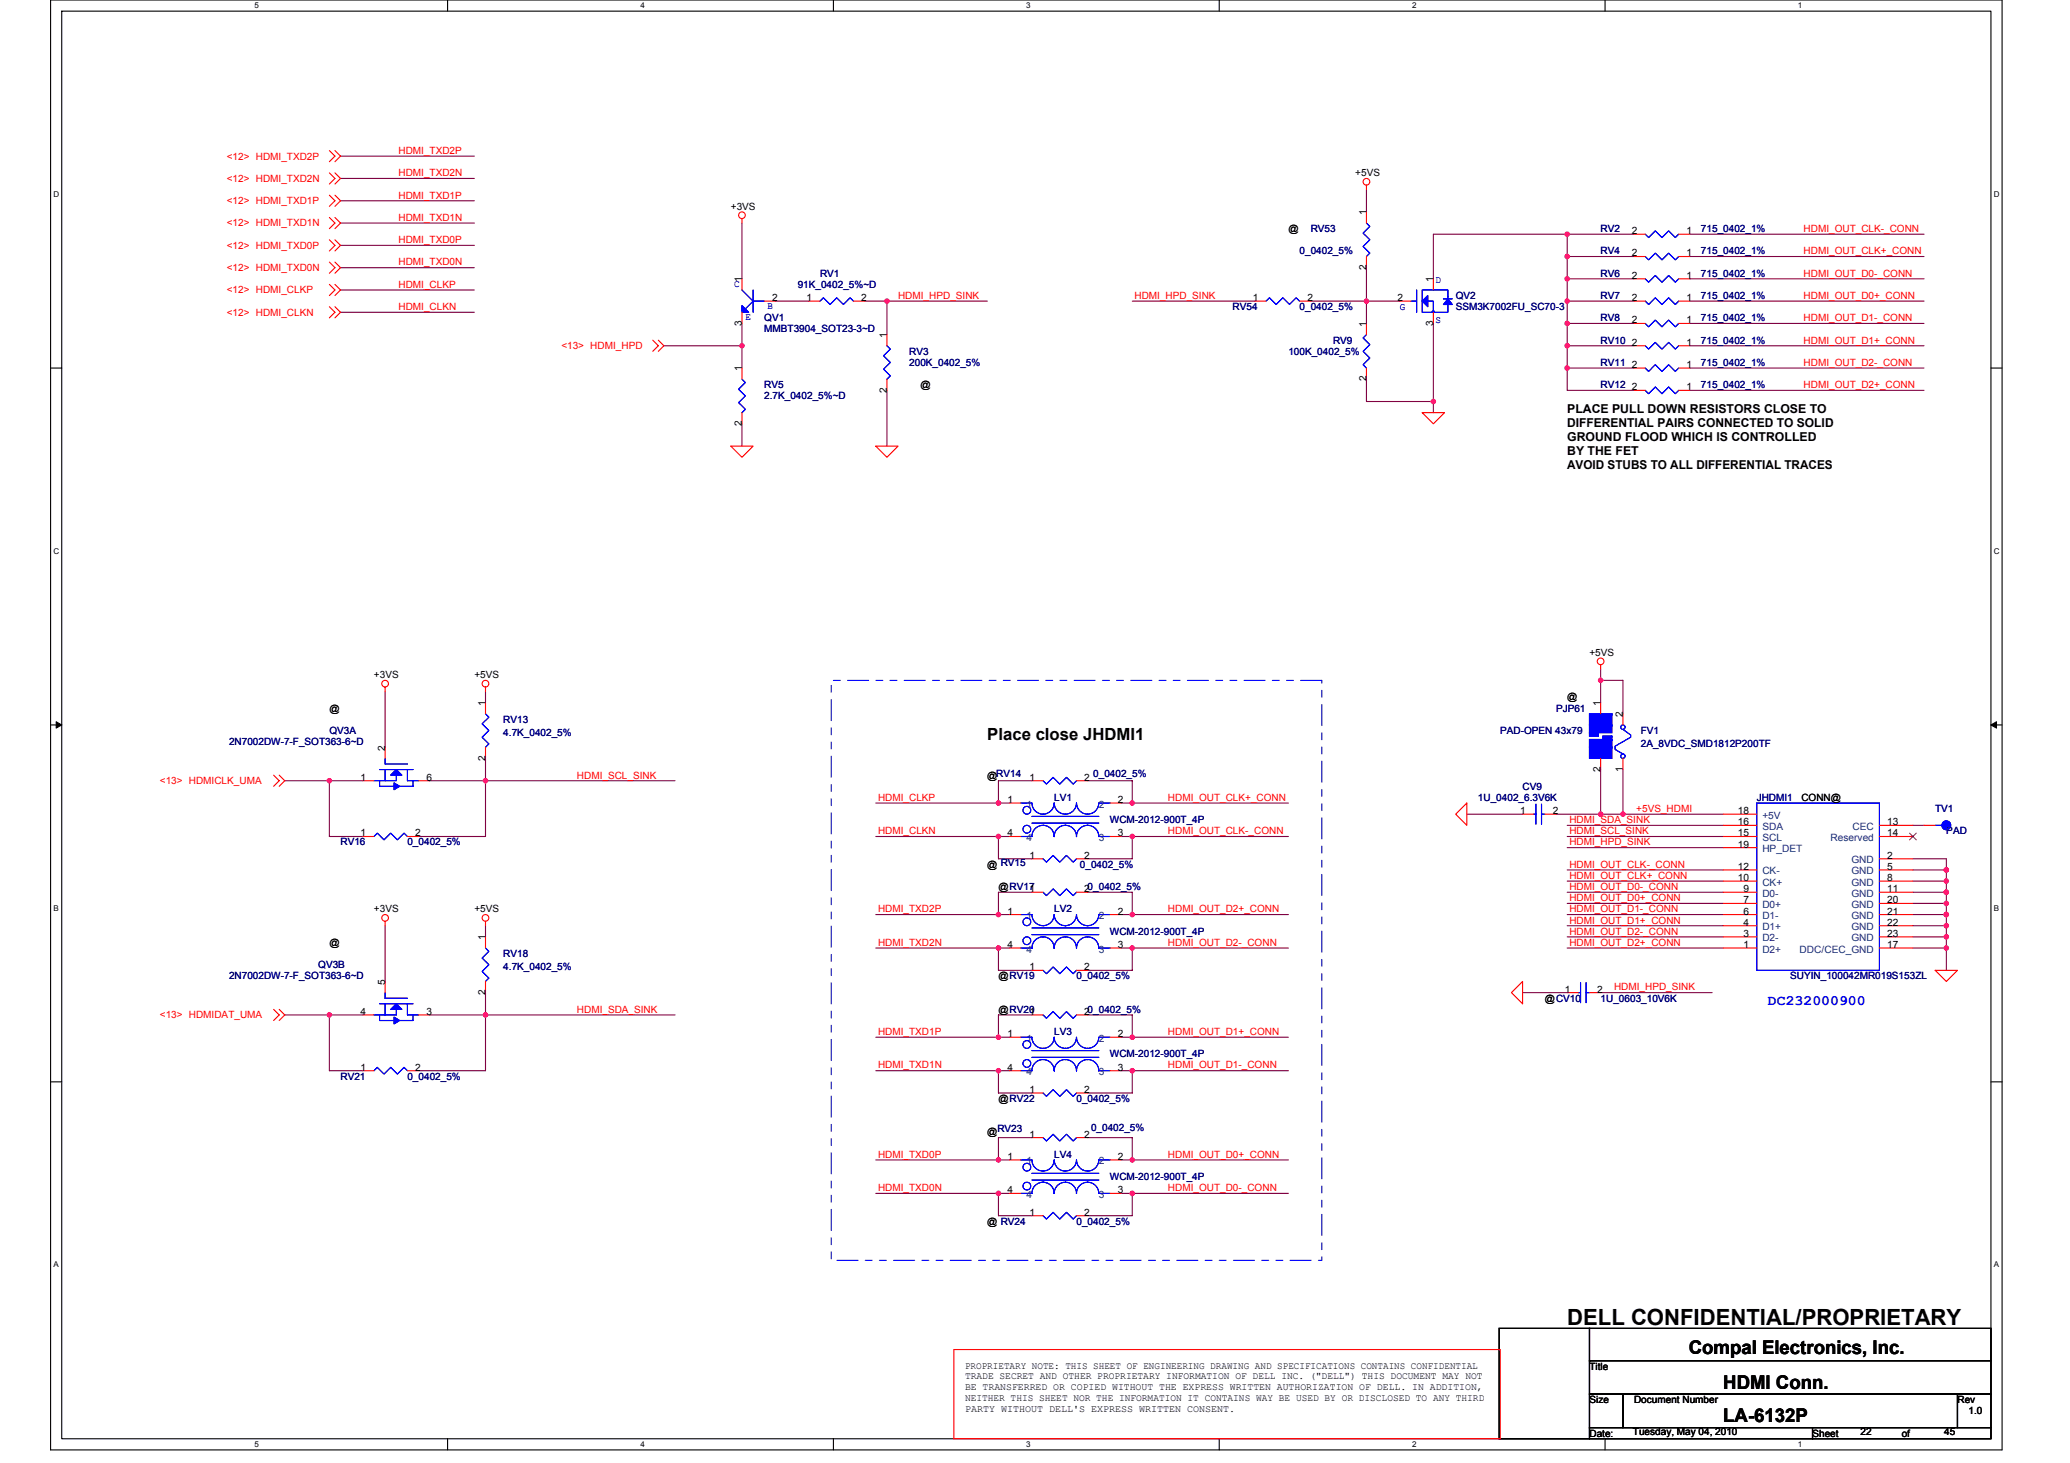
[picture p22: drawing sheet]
<svg xmlns="http://www.w3.org/2000/svg" width="297mm" height="210mm" viewBox="0 0 297 210" stroke-linecap="round" stroke-linejoin="round" font-family="sans-serif">
<defs><g id="words">
<text font-size="3.2" x="224.9" y="190.1">DELL CONFIDENTIAL/PROPRIETARY</text>
<g font-size="2.7">
<text x="242.3" y="194.3">Compal Electronics, Inc.</text>
<text x="247.3" y="199.3">HDMI Conn.</text>
<text x="247.3" y="204.1">LA-6132P</text>
</g>
<text font-size="2.4" x="141.7" y="106.2">Place close JHDMI1</text>
<text font-size="2.1" fill="#00f" x="253.7" y="144.1">DC232000900</text>
<g font-size="1.8">
<text x="224.9" y="59.2">PLACE PULL DOWN RESISTORS CLOSE TO</text>
<text x="224.9" y="61.2">DIFFERENTIAL PAIRS CONNECTED TO SOLID</text>
<text x="224.9" y="63.3">GROUND FLOOD WHICH IS CONTROLLED</text>
<text x="224.9" y="65.3">BY THE FET</text>
<text x="224.9" y="67.3">AVOID STUBS TO ALL DIFFERENTIAL TRACES</text>
</g>
<g font-size="1.4" fill="#f00">
<text x="32.5" y="22.9">&lt;12&gt; HDMI_TXD2P</text>
<text x="57.2" y="22.1">HDMI_TXD2P</text>
<text x="32.5" y="29.3">&lt;12&gt; HDMI_TXD1P</text>
<text x="32.5" y="26.1">&lt;12&gt; HDMI_TXD2N</text>
<text x="57.2" y="25.3">HDMI_TXD2N</text>
<text x="57.2" y="28.5">HDMI_TXD1P</text>
<text x="32.5" y="35.7">&lt;12&gt; HDMI_TXD0P</text>
<text x="32.5" y="32.5">&lt;12&gt; HDMI_TXD1N</text>
<text x="57.2" y="34.9">HDMI_TXD0P</text>
<text x="57.2" y="31.7">HDMI_TXD1N</text>
<text x="258.8" y="33.3">HDMI_OUT_CLK-_CONN</text>
<text x="32.5" y="38.9">&lt;12&gt; HDMI_TXD0N</text>
<text x="57.2" y="38.1">HDMI_TXD0N</text>
<text x="57.2" y="41.3">HDMI_CLKP</text>
<text x="258.8" y="39.7">HDMI_OUT_D0-_CONN</text>
<text x="258.8" y="36.5">HDMI_OUT_CLK+_CONN</text>
<text x="32.5" y="42.1">&lt;12&gt; HDMI_CLKP</text>
<text x="32.5" y="45.3">&lt;12&gt; HDMI_CLKN</text>
<text x="57.2" y="44.5">HDMI_CLKN</text>
<text x="128.9" y="42.9">HDMI_HPD_SINK</text>
<text x="162.8" y="42.9">HDMI_HPD_SINK</text>
<text x="258.8" y="46.1">HDMI_OUT_D1-_CONN</text>
<text x="258.8" y="42.9">HDMI_OUT_D0+_CONN</text>
<text x="80.6" y="50.1">&lt;13&gt; HDMI_HPD</text>
<text x="258.8" y="52.5">HDMI_OUT_D2-_CONN</text>
<text x="258.8" y="49.3">HDMI_OUT_D1+_CONN</text>
<text x="258.8" y="55.7">HDMI_OUT_D2+_CONN</text>
<text x="22.9" y="112.5">&lt;13&gt; HDMICLK_UMA</text>
<text x="82.8" y="111.7">HDMI_SCL_SINK</text>
<text x="126" y="119.7">HDMI_CLKN</text>
<text x="126" y="114.9">HDMI_CLKP</text>
<text x="167.6" y="119.7">HDMI_OUT_CLK-_CONN</text>
<text x="167.6" y="114.9">HDMI_OUT_CLK+_CONN</text>
<text x="225.2" y="118.1">HDMI_SDA_SINK</text>
<text x="225.2" y="119.7">HDMI_SCL_SINK</text>
<text x="234.8" y="116.5">+5VS_HDMI</text>
<text x="225.2" y="121.3">HDMI_HPD_SINK</text>
<text x="225.2" y="124.5">HDMI_OUT_CLK-_CONN</text>
<text x="126" y="130.9">HDMI_TXD2P</text>
<text x="167.6" y="130.9">HDMI_OUT_D2+_CONN</text>
<text x="225.2" y="127.7">HDMI_OUT_D0-_CONN</text>
<text x="225.2" y="130.9">HDMI_OUT_D1-_CONN</text>
<text x="225.2" y="126.1">HDMI_OUT_CLK+_CONN</text>
<text x="225.2" y="129.3">HDMI_OUT_D0+_CONN</text>
<text x="126" y="135.7">HDMI_TXD2N</text>
<text x="167.6" y="135.7">HDMI_OUT_D2-_CONN</text>
<text x="225.2" y="132.5">HDMI_OUT_D1+_CONN</text>
<text x="225.2" y="135.7">HDMI_OUT_D2+_CONN</text>
<text x="225.2" y="134.1">HDMI_OUT_D2-_CONN</text>
<text x="231.6" y="142.1">HDMI_HPD_SINK</text>
<text x="22.9" y="146.1">&lt;13&gt; HDMIDAT_UMA</text>
<text x="82.8" y="145.3">HDMI_SDA_SINK</text>
<text x="126" y="148.5">HDMI_TXD1P</text>
<text x="167.6" y="148.5">HDMI_OUT_D1+_CONN</text>
<text x="126" y="153.3">HDMI_TXD1N</text>
<text x="167.6" y="153.3">HDMI_OUT_D1-_CONN</text>
<text x="126" y="166.1">HDMI_TXD0P</text>
<text x="167.6" y="166.1">HDMI_OUT_D0+_CONN</text>
<text x="126" y="170.9">HDMI_TXD0N</text>
<text x="167.6" y="170.9">HDMI_OUT_D0-_CONN</text>
</g>
<g font-size="1.4">
<text x="194.5" y="25.3">+5VS</text>
<text x="104.9" y="30.1">+3VS</text>
<text x="184.9" y="33.3">@</text>
<text x="196.1" y="30.9" transform="rotate(-90 196.1 30.9)">1</text>
<text x="234.2" y="33.6">2</text>
<text x="242" y="33.6">1</text>
<text x="106.5" y="40.5" transform="rotate(-90 106.5 40.5)">1</text>
<text x="196.1" y="38.7" transform="rotate(-90 196.1 38.7)">2</text>
<text x="205.7" y="40.5" transform="rotate(-90 205.7 40.5)">1</text>
<text x="234.2" y="40">2</text>
<text x="234.2" y="36.8">2</text>
<text x="242" y="40">1</text>
<text x="242" y="36.8">1</text>
<text x="106.5" y="46.7" transform="rotate(-90 106.5 46.7)">3</text>
<text x="110.8" y="43.2">2</text>
<text x="115.7" y="43.2">1</text>
<text x="123.6" y="43.2">2</text>
<text x="179.8" y="43.2">1</text>
<text x="187.6" y="43.2">2</text>
<text x="196.1" y="46.9" transform="rotate(-90 196.1 46.9)">1</text>
<text x="200.6" y="43.2">2</text>
<text x="205.7" y="46.7" transform="rotate(-90 205.7 46.7)">3</text>
<text x="234.2" y="43.2">2</text>
<text x="234.2" y="46.4">2</text>
<text x="242" y="43.2">1</text>
<text x="242" y="46.4">1</text>
<text x="106.5" y="53.3" transform="rotate(-90 106.5 53.3)">1</text>
<text x="127.3" y="48.5" transform="rotate(-90 127.3 48.5)">1</text>
<text x="234.2" y="52.8">2</text>
<text x="234.2" y="49.6">2</text>
<text x="242" y="52.8">1</text>
<text x="242" y="49.6">1</text>
<text x="127.3" y="56.3" transform="rotate(-90 127.3 56.3)">2</text>
<text x="132.1" y="55.7">@</text>
<text x="196.1" y="54.7" transform="rotate(-90 196.1 54.7)">2</text>
<text x="234.2" y="56">2</text>
<text x="242" y="56">1</text>
<text x="106.5" y="61.1" transform="rotate(-90 106.5 61.1)">2</text>
<text x="228.1" y="94.1">+5VS</text>
<text x="53.7" y="97.3">+3VS</text>
<text x="68.1" y="97.3">+5VS</text>
<text x="69.7" y="101.3" transform="rotate(-90 69.7 101.3)">1</text>
<text x="224.9" y="100.5">@</text>
<text x="229.7" y="101.3" transform="rotate(-90 229.7 101.3)">1</text>
<text x="47.3" y="102.1">@</text>
<text x="55.3" y="107.7" transform="rotate(-90 55.3 107.7)">2</text>
<text x="232.9" y="102.9" transform="rotate(-90 232.9 102.9)">2</text>
<text x="51.7" y="112">1</text>
<text x="61.2" y="112">6</text>
<text x="69.7" y="109.1" transform="rotate(-90 69.7 109.1)">2</text>
<text x="141.7" y="111.7">@RV14</text>
<text x="147.8" y="112">1</text>
<text x="155.6" y="112">2</text>
<text x="229.7" y="110.7" transform="rotate(-90 229.7 110.7)">2</text>
<text x="232.9" y="110.7" transform="rotate(-90 232.9 110.7)">1</text>
<text x="144.6" y="115.2">1</text>
<text x="160.4" y="115.2">2</text>
<text x="218.2" y="116.8">1</text>
<text x="222.8" y="116.8">2</text>
<text x="249.4" y="118.4">16</text>
<text x="249.4" y="116.8">18</text>
<text x="258.5" y="114.9">CONN@</text>
<text x="270.8" y="118.4">13</text>
<text x="51.7" y="120">1</text>
<text x="59.6" y="120">2</text>
<text x="141.7" y="124.5">@ RV15</text>
<text x="144.6" y="120">4</text>
<text x="147.8" y="123.2">1</text>
<text x="155.6" y="123.2">2</text>
<text x="160.4" y="120">3</text>
<text x="249.4" y="124.8">12</text>
<text x="249.4" y="120">15</text>
<text x="249.4" y="121.6">19</text>
<text x="270.8" y="120">14</text>
<text x="270.8" y="123.2">2</text>
<text x="270.8" y="124.8">5</text>
<text x="53.7" y="130.9">+3VS</text>
<text x="68.1" y="130.9">+5VS</text>
<text x="143.3" y="127.7">@RV17</text>
<text x="144.6" y="131.2">1</text>
<text x="147.8" y="128">1</text>
<text x="155.6" y="128">20_0402_5%</text>
<text x="160.4" y="131.2">2</text>
<text x="249.4" y="126.4">10</text>
<text x="250.2" y="131.2">6</text>
<text x="250.2" y="129.6">7</text>
<text x="250.2" y="128">9</text>
<text x="270.8" y="126.4">8</text>
<text x="270.8" y="128">11</text>
<text x="270.8" y="129.6">20</text>
<text x="270.8" y="131.2">21</text>
<text x="47.3" y="135.7">@</text>
<text x="69.7" y="134.9" transform="rotate(-90 69.7 134.9)">1</text>
<text x="144.6" y="136">4</text>
<text x="160.4" y="136">3</text>
<text x="250.2" y="136">1</text>
<text x="250.2" y="134.4">3</text>
<text x="250.2" y="132.8">4</text>
<text x="270.8" y="136">17</text>
<text x="270.8" y="132.8">22</text>
<text x="270.8" y="134.4">23</text>
<text x="55.3" y="141.3" transform="rotate(-90 55.3 141.3)">5</text>
<text x="69.7" y="142.7" transform="rotate(-90 69.7 142.7)">2</text>
<text x="143.3" y="140.5">@RV19</text>
<text x="147.8" y="139.2">1</text>
<text x="155.6" y="139.2">2</text>
<text x="221.7" y="143.7">@CV10</text>
<text x="224.6" y="142.4">1</text>
<text x="229.2" y="142.4">2</text>
<text x="51.7" y="145.6">4</text>
<text x="61.2" y="145.6">3</text>
<text x="143.3" y="145.3">@RV20</text>
<text x="144.6" y="148.8">1</text>
<text x="147.8" y="145.6">1</text>
<text x="155.6" y="145.6">20_0402_5%</text>
<text x="160.4" y="148.8">2</text>
<text x="51.7" y="153.6">1</text>
<text x="59.6" y="153.6">2</text>
<text x="144.6" y="153.6">4</text>
<text x="160.4" y="153.6">3</text>
<text x="143.3" y="158.1">@RV22</text>
<text x="147.8" y="156.8">1</text>
<text x="155.6" y="156.8">2</text>
<text x="141.7" y="162.9">@</text>
<text x="144.6" y="166.4">1</text>
<text x="147.8" y="163.2">1</text>
<text x="155.6" y="163.2">2</text>
<text x="160.4" y="166.4">2</text>
<text x="144.6" y="171.2">4</text>
<text x="160.4" y="171.2">3</text>
<text x="141.7" y="175.7">@ RV24</text>
<text x="147.8" y="174.4">1</text>
<text x="155.6" y="174.4">2</text>
<text x="138.5" y="196.4">PROPRIETARY NOTE: THIS SHEET OF ENGINEERING DRAWING AND SPECIFICATIONS CONTAINS CONFIDENTIAL</text>
<text x="138.5" y="197.9">TRADE SECRET AND OTHER PROPRIETARY INFORMATION OF DELL INC. (&quot;DELL&quot;) THIS DOCUMENT MAY NOT</text>
<text x="228.1" y="196.5">Title</text>
<text x="138.5" y="199.5">BE TRANSFERRED OR COPIED WITHOUT THE EXPRESS WRITTEN AUTHORIZATION OF DELL. IN ADDITION,</text>
<text x="138.5" y="201">NEITHER THIS SHEET NOR THE INFORMATION IT CONTAINS WAY BE USED BY OR DISCLOSED TO ANY THIRD</text>
<text x="138.5" y="202.5">PARTY WITHOUT DELL'S EXPRESS WRITTEN CONSENT.</text>
<text x="228.1" y="201.3">Size</text>
<text x="234.5" y="201.3">Document Number</text>
<text x="280.9" y="201.3">Rev</text>
<text x="282.5" y="202.9">1.0</text>
<text x="228.1" y="206.1">Date:</text>
<text x="234.3" y="206">Tuesday, May 04, 2010</text>
<text x="260.1" y="206.1">Sheet</text>
<text x="267" y="206">22</text>
<text x="272.9" y="206.1">of</text>
<text x="279" y="206">45</text>
</g>
<g font-size="1.4" fill="#000080">
<text x="188.1" y="33.3">RV53</text>
<text x="229.7" y="33.3">RV2</text>
<text x="244.1" y="33.3">715_0402_1%</text>
<text x="114.5" y="41.3">91K_0402_5%~D</text>
<text x="117.7" y="39.7">RV1</text>
<text x="186.5" y="36.5">0_0402_5%</text>
<text x="229.7" y="39.7">RV6</text>
<text x="229.7" y="36.5">RV4</text>
<text x="244.1" y="39.7">715_0402_1%</text>
<text x="244.1" y="36.5">715_0402_1%</text>
<text x="109.7" y="46.1">QV1</text>
<text x="109.7" y="47.7">MMBT3904_SOT23-3~D</text>
<text x="176.9" y="44.5">RV54</text>
<text x="186.5" y="44.5">0_0402_5%</text>
<text x="208.9" y="42.9">QV2</text>
<text x="208.9" y="44.5">SSM3K7002FU_SC70-3</text>
<text x="229.7" y="42.9">RV7</text>
<text x="229.7" y="46.1">RV8</text>
<text x="244.1" y="42.9">715_0402_1%</text>
<text x="244.1" y="46.1">715_0402_1%</text>
<text x="130.5" y="50.9">RV3</text>
<text x="130.5" y="52.5">200K_0402_5%</text>
<text x="184.9" y="50.9">100K_0402_5%</text>
<text x="191.3" y="49.3">RV9</text>
<text x="229.7" y="52.5">RV11</text>
<text x="229.7" y="49.3">RV10</text>
<text x="244.1" y="52.5">715_0402_1%</text>
<text x="244.1" y="49.3">715_0402_1%</text>
<text x="109.7" y="55.7">RV5</text>
<text x="109.7" y="57.3">2.7K_0402_5%~D</text>
<text x="229.7" y="55.7">RV12</text>
<text x="244.1" y="55.7">715_0402_1%</text>
<text x="32.9" y="106.9">2N7002DW-7-F_SOT363-6~D</text>
<text x="47.3" y="105.3">QV3A</text>
<text x="72.2" y="103.7">RV13</text>
<text x="72.2" y="105.6">4.7K_0402_5%</text>
<text x="215.3" y="105.3">PAD-OPEN 43x79</text>
<text x="223.3" y="102.1">PJP61</text>
<text x="235.4" y="105.3">FV1</text>
<text x="235.4" y="107.2">2A_8VDC_SMD1812P200TF</text>
<text x="156.9" y="111.5">0_0402_5%</text>
<text x="218.5" y="113.3">CV9</text>
<text x="151.3" y="114.9">LV1</text>
<text x="159.3" y="118.1">WCM-2012-900T_4P</text>
<text x="212.1" y="114.9">1U_0402_6.3V6K</text>
<text x="252.1" y="114.9">JHDMI1</text>
<text x="277.7" y="116.5">TV1</text>
<text x="279.3" y="119.7">PAD</text>
<text x="48.9" y="121.3">RV16</text>
<text x="58.5" y="121.3">0_0402_5%</text>
<text x="155" y="124.5">0_0402_5%</text>
<text x="151.3" y="130.9">LV2</text>
<text x="72.2" y="137.3">RV18</text>
<text x="159.3" y="134.1">WCM-2012-900T_4P</text>
<text x="32.9" y="140.5">2N7002DW-7-F_SOT363-6~D</text>
<text x="45.7" y="138.9">QV3B</text>
<text x="72.2" y="139.2">4.7K_0402_5%</text>
<text x="154.5" y="140.5">0_0402_5%</text>
<text x="229.7" y="143.7">1U_0603_10V6K</text>
<text x="256.9" y="140.5">SUYIN_100042MR019S153ZL</text>
<text x="151.3" y="148.5">LV3</text>
<text x="48.9" y="154.9">RV21</text>
<text x="58.5" y="154.9">0_0402_5%</text>
<text x="159.3" y="151.7">WCM-2012-900T_4P</text>
<text x="154.5" y="158.1">0_0402_5%</text>
<text x="143.1" y="162.4">RV23</text>
<text x="151.3" y="166.1">LV4</text>
<text x="156.6" y="162.3">0_0402_5%</text>
<text x="159.3" y="169.3">WCM-2012-900T_4P</text>
<text x="154.5" y="175.7">0_0402_5%</text>
</g>
<g font-size="1.4" fill="#00f">
<text x="105.4" y="41.2">C</text>
<text x="206" y="40.7">D</text>
<text x="107" y="46">E</text>
<text x="110.2" y="44.4">B</text>
<text x="200.9" y="44.5">G</text>
<text x="206" y="46.3">S</text>
</g>
<g font-size="1.4" fill="#004080">
<text x="147.3" y="115.9">1</text>
<text x="157.7" y="115.9">2</text>
<text x="252.9" y="119.1">SDA</text>
<text x="252.9" y="117.5">+5V</text>
<text x="265.8" y="119.1">CEC</text>
<text x="147.3" y="120.7">4</text>
<text x="157.7" y="120.7">3</text>
<text x="252.9" y="125.5">CK-</text>
<text x="252.9" y="120.7">SCL</text>
<text x="252.9" y="122.3">HP_DET</text>
<text x="262.7" y="120.7">Reserved</text>
<text x="265.7" y="123.9">GND</text>
<text x="265.7" y="125.5">GND</text>
<text x="147.3" y="131.9">1</text>
<text x="157.7" y="131.9">2</text>
<text x="252.9" y="131.9">D1-</text>
<text x="252.9" y="130.3">D0+</text>
<text x="252.9" y="128.7">D0-</text>
<text x="252.9" y="127.1">CK+</text>
<text x="265.7" y="127.1">GND</text>
<text x="265.7" y="128.7">GND</text>
<text x="265.7" y="130.3">GND</text>
<text x="265.7" y="131.9">GND</text>
<text x="147.3" y="136.7">4</text>
<text x="157.7" y="136.7">3</text>
<text x="252.9" y="136.7">D2+</text>
<text x="252.9" y="135.1">D2-</text>
<text x="252.9" y="133.5">D1+</text>
<text x="258.2" y="136.7">DDC/CEC_GND</text>
<text x="265.7" y="133.5">GND</text>
<text x="265.7" y="135.1">GND</text>
<text x="147.3" y="149.5">1</text>
<text x="157.7" y="149.5">2</text>
<text x="147.3" y="154.3">4</text>
<text x="157.7" y="154.3">3</text>
<text x="147.3" y="167.1">1</text>
<text x="157.7" y="167.1">2</text>
<text x="147.3" y="171.9">4</text>
<text x="157.7" y="171.9">3</text>
</g>
<g font-size="1.1">
<text x="36.5" y="1.2">5</text>
<text x="91.9" y="1.2">4</text>
<text x="147.3" y="1.2">3</text>
<text x="202.6" y="1.2">2</text>
<text x="258" y="1.2">1</text>
<text x="7.7" y="28.2">D</text>
<text x="286.1" y="28.2">D</text>
<text x="7.7" y="79.4">C</text>
<text x="286.1" y="79.4">C</text>
<text x="7.7" y="130.6">B</text>
<text x="286.1" y="130.6">B</text>
<text x="7.7" y="181.9">A</text>
<text x="286.1" y="181.9">A</text>
<text x="36.5" y="207.6">5</text>
<text x="91.9" y="207.6">4</text>
<text x="147.3" y="207.6">3</text>
<text x="202.6" y="207.6">2</text>
<text x="258" y="207.6">1</text>
</g>
</g></defs>
<path d="M7.3 0h280v208h-280zM8.9 1.6h276.8v204.8h-276.8z" fill="none" stroke="#000" stroke-width=".16"/>
<g fill="#fff">
<path d="M36.5 .2h.7v1.2h-.7z"/>
<path d="M36.5 206.6h.7v1.3h-.7z"/>
</g>
<path d="M64.2 0v1.6M64.2 206.4v1.6" fill="none" stroke="#000" stroke-width=".16"/>
<g fill="#fff">
<path d="M91.9 .2h.6v1.2h-.6z"/>
<path d="M91.9 206.6h.6v1.3h-.6z"/>
</g>
<path d="M119.6 0v1.6M119.6 206.4v1.6" fill="none" stroke="#000" stroke-width=".16"/>
<g fill="#fff">
<path d="M147.3 .2h.6v1.2h-.6z"/>
<path d="M147.3 206.6h.6v1.3h-.6z"/>
</g>
<path d="M175 0v1.6M175 206.4v1.6" fill="none" stroke="#000" stroke-width=".16"/>
<g fill="#fff">
<path d="M202.6 .2h.7v1.2h-.7z"/>
<path d="M202.6 206.6h.7v1.3h-.7z"/>
</g>
<path d="M230.3 0v1.6M230.3 206.4v1.6" fill="none" stroke="#000" stroke-width=".16"/>
<g fill="#fff">
<path d="M258 .2h.6v1.2h-.6z"/>
<path d="M258 206.6h.6v1.3h-.6z"/>
<path d="M7.7 27.2h.8v1.3h-.8z"/>
<path d="M286.1 27.2h.8v1.3h-.8z"/>
<path d="M7.7 78.4h.8v1.3h-.8z"/>
<path d="M286.1 78.4h.8v1.3h-.8z"/>
</g>
<path d="M7.3 52.8h1.6M285.7 52.8h1.6" fill="none" stroke="#000" stroke-width=".16"/>
<g fill="#fff">
<path d="M7.7 129.6h.7v1.3h-.7z"/>
<path d="M286.1 129.6h.8v1.3h-.8z"/>
</g>
<path d="M7.3 104h1.6M285.7 104h1.6" fill="none" stroke="#000" stroke-width=".16"/>
<path d="M8.1 103.5l.8 .5-.8 .5zM285.7 104l.8-.5v1z" fill="#000" stroke="#000" stroke-width=".14"/>
<g fill="#fff">
<path d="M7.7 180.8h.7v1.3h-.7z"/>
<path d="M286.1 180.8h.8v1.3h-.8z"/>
</g>
<path d="M7.3 155.2h1.6M285.7 155.2h1.6M215.1 190.6h13v15.8h-13zM228.1 190.6h57.6v4.6h-57.6zM228.1 195.2h57.6v4.8h-57.6zM228.1 200h4.8v4.8h-4.8zM228.1 204.8h32v1.6h-32zM232.9 200h48v4.8h-48zM260.1 204.8h25.6v1.6h-25.6zM280.9 200h4.8v4.8h-4.8z" fill="none" stroke="#000" stroke-width=".16"/>
<g fill="none" stroke="#800040" stroke-width=".16">
<path d="M48.9 35.2h19.2M48.9 32h19.2M48.9 38.4h19.2M48.9 22.4h19.2M48.9 25.6h19.2M48.9 28.8h19.2M106.5 32v8M196.1 27.2v3.2M196.1 38.4v8M224.9 33.6v3.2h9.6M224.9 36.8v3.2h9.6M234.5 33.6h-28.8v6.4"/>
<path d="M242.5 33.6h33.6M242.5 36.8h33.6M48.9 41.6h19.2M48.9 44.8h19.2M95.3 49.6h11.2M106.5 46.4v6.4M111.3 43.2h4.8M124.1 43.2h17.6M127.3 43.2v4.8M127.3 56v8M162.5 43.2h17.6M188.1 43.2h12.8"/>
<path d="M196.1 54.4v3.2h9.6M205.7 46.4v12.8M224.9 52.8v3.2h9.6M224.9 40v3.2h9.6M224.9 43.2v3.2h9.6M224.9 46.4v3.2h9.6M224.9 49.6v3.2h9.6M242.5 43.2h33.6M242.5 52.8h33.6M242.5 49.6h33.6M242.5 46.4h33.6M242.5 56h33.6"/>
<path d="M242.5 40h33.6M106.5 60.8v3.2M55.3 99.2v8M69.7 99.2v1.6M229.7 96v1.6h3.2v4.8M229.7 97.6v3.2M40.9 112h11.2M47.3 112v8h4.8M61.7 112h35.2M69.7 108.8v11.2h-9.6M125.7 115.2h19.2M148.1 112h-4.8v3.2"/>
<path d="M156.1 112h6.4v3.2M160.9 115.2h24M210.5 116.8h8M223.3 116.8h24M224.9 118.4h22.4M229.7 110.4v6.4M232.9 110.4v6.4M274.5 118.4h1.6M55.3 132.8v8M69.7 132.8v1.6M125.7 131.2h19.2M125.7 136h19.2"/>
<path d="M125.7 120h17.6M143.3 136v3.2h4.8M144.9 120h-1.6v3.2h4.8M148.1 128h-4.8v3.2M156.1 128h6.4v3.2M160.9 136h1.6v3.2h-6.4M160.9 131.2h24M160.9 120h24M162.5 120v3.2h-6.4M162.5 136h22.4M224.9 124.8h22.4M224.9 126.4h22.4"/>
<path d="M224.9 128h22.4M224.9 129.6h22.4M224.9 131.2h22.4M224.9 132.8h22.4M224.9 134.4h22.4M224.9 136h22.4M224.9 121.6h22.4M224.9 120h22.4M274.5 123.2h4.8v16M274.5 124.8h4.8M274.5 126.4h4.8M274.5 128h4.8"/>
<path d="M274.5 129.6h4.8M274.5 131.2h4.8M274.5 132.8h4.8M274.5 134.4h4.8M274.5 136h4.8M40.9 145.6h11.2M47.3 145.6v8h4.8M61.7 145.6h35.2M69.7 142.4v11.2h-9.6M125.7 148.8h19.2M125.7 153.6h19.2M143.3 153.6v3.2h4.8"/>
<path d="M148.1 145.6h-4.8v3.2M156.1 145.6h6.4v3.2M160.9 153.6h1.6v3.2h-6.4M160.9 148.8h24M162.5 153.6h22.4M218.5 142.4h6.4M229.7 142.4h16M125.7 166.4h19.2M125.7 171.2h19.2M143.3 171.2v3.2h4.8M148.1 163.2h-4.8v3.2M156.1 163.2h6.4v3.2"/>
<path d="M160.9 171.2h1.6v3.2h-6.4M160.9 166.4h24M162.5 171.2h22.4"/>
</g>
<g fill="#f0f" stroke="#f0f" stroke-width=".16">
<circle cx="232.9" cy="116.8" r=".31"/>
<circle cx="229.7" cy="97.6" r=".31"/>
<circle cx="229.7" cy="116.8" r=".31"/>
<circle cx="279.3" cy="124.8" r=".31"/>
<circle cx="279.3" cy="126.4" r=".31"/>
<circle cx="279.3" cy="128" r=".31"/>
<circle cx="279.3" cy="131.2" r=".31"/>
<circle cx="279.3" cy="132.8" r=".31"/>
<circle cx="279.3" cy="134.4" r=".31"/>
<circle cx="279.3" cy="136" r=".31"/>
<circle cx="279.3" cy="129.6" r=".31"/>
<circle cx="47.3" cy="112" r=".31"/>
<circle cx="69.7" cy="112" r=".31"/>
<circle cx="162.5" cy="171.2" r=".31"/>
<circle cx="162.5" cy="120" r=".31"/>
<circle cx="162.5" cy="166.4" r=".31"/>
<circle cx="162.5" cy="131.2" r=".31"/>
<circle cx="162.5" cy="153.6" r=".31"/>
<circle cx="162.5" cy="148.8" r=".31"/>
<circle cx="162.5" cy="115.2" r=".31"/>
<circle cx="162.5" cy="136" r=".31"/>
<circle cx="47.3" cy="145.6" r=".31"/>
<circle cx="69.7" cy="145.6" r=".31"/>
<circle cx="143.3" cy="120" r=".31"/>
<circle cx="143.3" cy="115.2" r=".31"/>
<circle cx="143.3" cy="136" r=".31"/>
<circle cx="143.3" cy="131.2" r=".31"/>
<circle cx="143.3" cy="153.6" r=".31"/>
<circle cx="143.3" cy="148.8" r=".31"/>
<circle cx="143.3" cy="171.2" r=".31"/>
<circle cx="143.3" cy="166.4" r=".31"/>
<circle cx="224.9" cy="52.8" r=".31"/>
<circle cx="224.9" cy="33.6" r=".31"/>
<circle cx="224.9" cy="36.8" r=".31"/>
<circle cx="224.9" cy="40" r=".31"/>
<circle cx="224.9" cy="43.2" r=".31"/>
<circle cx="224.9" cy="46.4" r=".31"/>
<circle cx="224.9" cy="49.6" r=".31"/>
<circle cx="205.7" cy="57.6" r=".31"/>
<circle cx="196.1" cy="43.2" r=".31"/>
<circle cx="106.5" cy="49.6" r=".31"/>
<circle cx="127.3" cy="43.2" r=".31"/>
</g>
<g fill="none" stroke="#f00" stroke-width=".16">
<path d="M47.3 34.4l.8 .8-.8 .8M47.3 31.2l.8 .8-.8 .8M47.3 37.6l.8 .8-.8 .8M47.3 21.6l.8 .8-.8 .8M47.3 28l.8 .8-.8 .8M47.3 24.8l.8 .8-.8 .8M48.1 34.4l.8 .8-.8 .8M48.1 31.2l.8 .8-.8 .8M48.1 37.6l.8 .8-.8 .8M48.1 21.6l.8 .8-.8 .8M48.1 28l.8 .8-.8 .8M48.1 24.8l.8 .8-.8 .8"/>
<path d="M106.5 31.4v.6M196.1 26.6v.6M196.1 30.4v1.6M196.1 36.8v1.6M234.5 36.8h1.6M234.5 33.6h1.6M240.9 36.8h1.6M240.9 33.6h1.6M47.3 40.8l.8 .8-.8 .8M47.3 44l.8 .8-.8 .8M48.1 40.8l.8 .8-.8 .8M48.1 44l.8 .8-.8 .8"/>
<path d="M93.7 48.8l.8 .8-.8 .8M94.5 48.8l.8 .8-.8 .8M106.5 40v1.6M106.5 44.8v1.6M106.5 52.8v1.6M106.5 59.2v1.6M109.7 43.2h1.6M116.1 43.2h1.6M122.5 43.2h1.6M127.3 48v1.6M127.3 54.4v1.6M180.1 43.2h1.6"/>
<path d="M186.5 43.2h1.6M196.1 46.4v1.6M196.1 52.8v1.6M200.9 43.2h1.6M204.1 59.2h3.2l-1.6 1.6zM205.7 40v1.6M205.7 44.8v1.6M234.5 43.2h1.6M234.5 40h1.6M234.5 56h1.6M234.5 46.4h1.6M234.5 52.8h1.6"/>
<path d="M234.5 49.6h1.6M240.9 43.2h1.6M240.9 40h1.6M240.9 56h1.6M240.9 46.4h1.6M240.9 52.8h1.6M240.9 49.6h1.6M104.9 64h3.2l-1.6 1.6zM125.7 64h3.2l-1.6 1.6zM55.3 98.6v.6M69.7 98.6v.6M229.7 95.4v.6"/>
<path d="M39.3 111.2l.8 .8-.8 .8M40.1 111.2l.8 .8-.8 .8M52.1 112h1.6M55.3 107.2v1.6M60.1 112h1.6M69.7 100.8v1.6M69.7 107.2v1.6M144.9 115.2h1.6M148.1 112h1.6M154.5 112h1.6M159.3 115.2h1.6M208.9 116.8l1.6-1.6v3.2z"/>
<path d="M218.5 116.8h1.6M221.7 116.8h1.6M229.7 100.8v1.6M229.7 108.8v1.6M232.9 102.4v1.6M232.9 108.8v1.6M247.3 116.8h4.8M247.3 118.4h4.8M269.7 118.4h4.8M276.1 118.4h1.6M52.1 120h1.6M55.3 132.2v.6"/>
<path d="M58.5 120h1.6M69.7 132.2v.6M69.7 134.4v1.6M144.9 120h1.6M144.9 136h1.6M144.9 131.2h1.6M148.1 139.2h1.6M148.1 128h1.6M148.1 123.2h1.6M154.5 139.2h1.6M154.5 128h1.6M154.5 123.2h1.6"/>
<path d="M159.3 120h1.6M159.3 136h1.6M159.3 131.2h1.6M247.3 120h4.8M247.3 128h4.8M247.3 136h4.8M247.3 134.4h4.8M247.3 132.8h4.8M247.3 124.8h4.8M247.3 131.2h4.8M247.3 129.6h4.8M247.3 126.4h4.8"/>
<path d="M247.3 121.6h4.8M269.7 120h4.8M269.7 128h4.8M269.7 136h4.8M269.7 123.2h4.8M269.7 134.4h4.8M269.7 132.8h4.8M269.7 124.8h4.8M269.7 131.2h4.8M269.7 129.6h4.8M269.7 126.4h4.8M277.7 139.2h3.2l-1.6 1.6z"/>
<path d="M39.3 144.8l.8 .8-.8 .8M40.1 144.8l.8 .8-.8 .8M52.1 145.6h1.6M52.1 153.6h1.6M55.3 140.8v1.6M58.5 153.6h1.6M60.1 145.6h1.6M69.7 140.8v1.6M144.9 148.8h1.6M144.9 153.6h1.6M148.1 156.8h1.6M148.1 145.6h1.6"/>
<path d="M154.5 156.8h1.6M154.5 145.6h1.6M159.3 148.8h1.6M159.3 153.6h1.6M218.5 140.8v3.2l-1.6-1.6zM224.9 142.4h1.6M228.1 142.4h1.6M144.9 166.4h1.6M144.9 171.2h1.6M148.1 174.4h1.6M148.1 163.2h1.6M154.5 174.4h1.6"/>
<path d="M154.5 163.2h1.6M159.3 166.4h1.6M159.3 171.2h1.6M136.9 193.6h78.4v12.8h-78.4z"/>
<circle cx="106.5" cy="30.9" r=".48"/>
<circle cx="196.1" cy="26.1" r=".48"/>
<circle cx="55.3" cy="98.1" r=".48"/>
<circle cx="69.7" cy="98.1" r=".48"/>
<circle cx="229.7" cy="94.9" r=".48"/>
<circle cx="55.3" cy="131.7" r=".48"/>
<circle cx="69.7" cy="131.7" r=".48"/>
</g>
<path d="M119.3 97.6h70.4v83.2h-70.4z" fill="none" stroke="#00f" stroke-width=".14" stroke-dasharray="3 1 1 1 1 1"/>
<g fill="none" stroke="#00f" stroke-width=".16">
<path d="M196.1 32l.5 .5-1 .9 1 1-1 1 1 .9-.5 .5M236.1 36.8l.5 .5 .9-1 1 1 .9-1 1 1 .5-.5M236.1 33.6l.5 .5 .9-1 1 1 .9-1 1 1 .5-.5M106.5 54.4l.5 .5-1 .9 1 1-1 1 1 .9-.5 .5M106.5 41.6l1.6 1.6-1.1 1.1M108.1 43.2h1.6M108.1 41.6v3.2M117.7 43.2l.5-.5 .9 1 1-1 .9 1 1-1 .5 .5M127.3 49.6l.5 .5-1 .9 1 1-1 1 1 .9-.5 .5M181.7 43.2l.5-.5 .9 1 1-1 .9 1 1-1 .5 .5M196.1 48l-.5 .5 1 .9-1 1 1 1-1 .9 .5 .5M202.5 43.2h.8"/>
<path d="M203.3 41.6v3.2M207.1 42.9h1.3M207.8 42.9v-1.3h-3.7v3.2h1.6v-1.6h-.8M207.8 43.7v1.1h-2.1h.1v-.2h-.3v.2M236.1 43.2l.5 .5 .9-1 1 1 .9-1 1 1 .5-.5M236.1 40l.5 .5 .9-1 1 1 .9-1 1 1 .5-.5M236.1 56l.5 .5 .9-1 1 1 .9-1 1 1 .5-.5M236.1 46.4l.5 .5 .9-1 1 1 .9-1 1 1 .5-.5M236.1 52.8l.5 .5 .9-1 1 1 .9-1 1 1 .5-.5M236.1 49.6l.5 .5 .9-1 1 1 .9-1 1 1 .5-.5M54.5 112v.8h2M54.5 110.4h4.8"/>
<path d="M55.3 108.8v.8h3.2M55.3 110.4v1.6M56.9 111.2v.8h-3.2M58.5 110.4v1.6h1.6M59.3 112v.8h-2M69.7 102.4l.4 .5-.9 1 .9 .9-.9 1 .9 .9-.4 .5M146.5 115.2h1.6a1.59 1.59 0 0 0 1.6 1.6 1.61 1.61 0 0 0 1.6-1.6 1.6 1.6 0 0 0 1.6 1.6 1.61 1.61 0 0 0 1.6-1.6 1.6 1.6 0 0 0 1.6 1.6 1.61 1.61 0 0 0 1.6-1.6h1.6M148.1 117.1h9.6M148.1 118.1h9.6M149.7 112l.5 .5 .9-1 1 1 .9-1 1 1 .5-.5M220.1 116.8h.3M220.4 115.4v2.9"/>
<path d="M221.2 116.8h.5M221.2 115.4v2.9M232.9 104.7l1.1 .8v.3l-2.2 1.3v.4l1.1 .7M252.1 115.2h17.6v24h-17.6zM277.7 118.4h1M53.7 120l.4-.5 1 1 1-1 .9 1 1-1 .5 .5M69.7 136l.4 .5-.9 1 .9 .9-.9 1 .9 .9-.4 .5M146.5 120h1.6a1.59 1.59 0 0 1 1.6-1.6 1.59 1.59 0 0 1 1.6 1.6 1.59 1.59 0 0 1 1.6-1.6 1.59 1.59 0 0 1 1.6 1.6 1.59 1.59 0 0 1 1.6-1.6 1.59 1.59 0 0 1 1.6 1.6h1.6M146.5 131.2h1.6a1.59 1.59 0 0 0 1.6 1.6 1.61 1.61 0 0 0 1.6-1.6 1.6 1.6 0 0 0 1.6 1.6 1.61 1.61 0 0 0 1.6-1.6 1.6 1.6 0 0 0 1.6 1.6 1.61 1.61 0 0 0 1.6-1.6h1.6M146.5 136h1.6a1.59 1.59 0 0 1 1.6-1.6 1.59 1.59 0 0 1 1.6 1.6 1.59 1.59 0 0 1 1.6-1.6 1.59 1.59 0 0 1 1.6 1.6 1.59 1.59 0 0 1 1.6-1.6 1.59 1.59 0 0 1 1.6 1.6h1.6M148.1 133.1h9.6M148.1 134.1h9.6"/>
<path d="M149.7 139.2l.5 .5 .9-1 1 1 .9-1 1 1 .5-.5M149.7 128l.5 .5 .9-1 1 1 .9-1 1 1 .5-.5M149.7 123.2l.5 .5 .9-1 1 1 .9-1 1 1 .5-.5M53.7 153.6l.4-.5 1 1 1-1 .9 1 1-1 .5 .5M54.5 144h4.8M54.5 145.6v.8h2M55.3 142.4v.8h3.2M55.3 144v1.6M56.9 144.8v.8h-3.2M58.5 144v1.6h1.6M59.3 145.6v.8h-2M146.5 148.8h1.6a1.59 1.59 0 0 0 1.6 1.6 1.61 1.61 0 0 0 1.6-1.6 1.6 1.6 0 0 0 1.6 1.6 1.61 1.61 0 0 0 1.6-1.6 1.6 1.6 0 0 0 1.6 1.6 1.61 1.61 0 0 0 1.6-1.6h1.6"/>
<path d="M146.5 153.6h1.6a1.59 1.59 0 0 1 1.6-1.6 1.59 1.59 0 0 1 1.6 1.6 1.59 1.59 0 0 1 1.6-1.6 1.59 1.59 0 0 1 1.6 1.6 1.59 1.59 0 0 1 1.6-1.6 1.59 1.59 0 0 1 1.6 1.6h1.6M148.1 150.7h9.6M148.1 151.7h9.6M149.7 156.8l.5 .5 .9-1 1 1 .9-1 1 1 .5-.5M149.7 145.6l.5 .5 .9-1 1 1 .9-1 1 1 .5-.5M226.5 142.4h.3M226.8 141v2.9M227.6 142.4h.5M227.6 141v2.9M146.5 166.4h1.6a1.59 1.59 0 0 0 1.6 1.6 1.61 1.61 0 0 0 1.6-1.6 1.6 1.6 0 0 0 1.6 1.6 1.61 1.61 0 0 0 1.6-1.6 1.6 1.6 0 0 0 1.6 1.6 1.61 1.61 0 0 0 1.6-1.6h1.6M146.5 171.2h1.6a1.59 1.59 0 0 1 1.6-1.6 1.59 1.59 0 0 1 1.6 1.6 1.59 1.59 0 0 1 1.6-1.6 1.59 1.59 0 0 1 1.6 1.6 1.59 1.59 0 0 1 1.6-1.6 1.59 1.59 0 0 1 1.6 1.6h1.6M148.1 168.3h9.6"/>
<path d="M148.1 169.3h9.6M149.7 174.4l.5 .5 .9-1 1 1 .9-1 1 1 .5-.5M149.7 163.2l.5 .5 .9-1 1 1 .9-1 1 1 .5-.5"/>
<circle cx="147.4" cy="116.3" r=".56"/>
<circle cx="147.4" cy="119" r=".56"/>
<circle cx="232.9" cy="104.3" r=".32"/>
<circle cx="232.9" cy="108.5" r=".32"/>
<circle cx="147.4" cy="135" r=".56"/>
<circle cx="147.4" cy="132.3" r=".56"/>
<circle cx="147.4" cy="149.9" r=".56"/>
<circle cx="147.4" cy="152.6" r=".56"/>
<circle cx="147.4" cy="167.5" r=".56"/>
<circle cx="147.4" cy="170.2" r=".56"/>
</g>
<g fill="#00f" stroke="#00f" stroke-width=".16">
<path d="M56.5 145.9l.8 .5-.8 .5z"/>
<path d="M56.5 112.3l.8 .5-.8 .5z"/>
<path d="M204.1 43.2l.8-.8v1.6z" fill-rule="evenodd"/>
<path d="M207.8 42.9l.6 .8h-1.3z" fill-rule="evenodd"/>
<path d="M204.1 43.2l.8-.8v1.6z" fill-rule="evenodd"/>
<path d="M207.8 42.9l.6 .8h-1.3z" fill-rule="evenodd"/>
<path d="M228.1 102.4v1.6h3.2v-1.6z" fill-rule="evenodd"/>
<path d="M228.1 107.2v1.6h3.2v-1.6z" fill-rule="evenodd"/>
<path d="M228.1 104v1.1h3.2v-1.1z" fill-rule="evenodd"/>
<path d="M228.1 105.1v.5h1.3v-.5z" fill-rule="evenodd"/>
<path d="M230 105.6v.5h1.3v-.5z" fill-rule="evenodd"/>
<path d="M228.1 106.1v1.1h3.2v-1.1z" fill-rule="evenodd"/>
<path d="M228.1 102.4v1.6h3.2v-1.6z" fill-rule="evenodd"/>
<path d="M228.1 107.2v1.6h3.2v-1.6z" fill-rule="evenodd"/>
<path d="M228.1 104v1.1h3.2v-1.1z" fill-rule="evenodd"/>
<path d="M228.1 105.1v.5h1.3v-.5z" fill-rule="evenodd"/>
<path d="M230 105.6v.5h1.3v-.5z" fill-rule="evenodd"/>
<path d="M228.1 106.1v1.1h3.2v-1.1z" fill-rule="evenodd"/>
<path d="M56.9 144l.8 .8h-1.6z" fill-rule="evenodd"/>
<path d="M56.9 144l.8 .8h-1.6z" fill-rule="evenodd"/>
<path d="M56.9 110.4l.8 .8h-1.6z" fill-rule="evenodd"/>
<path d="M56.9 110.4l.8 .8h-1.6z" fill-rule="evenodd"/>
<path d="M106.5 43.8l.9 1h-.9z" fill-rule="evenodd"/>
<path d="M106.5 43.8l.9 1h-.9z" fill-rule="evenodd"/>
<circle cx="279.3" cy="118.4" r=".64"/>
</g>
<path d="M274 119.5l1 1M275 119.5l-1 1" fill="none" stroke="#804000" stroke-width=".14"/>
<use href="#words"/>
</svg>
